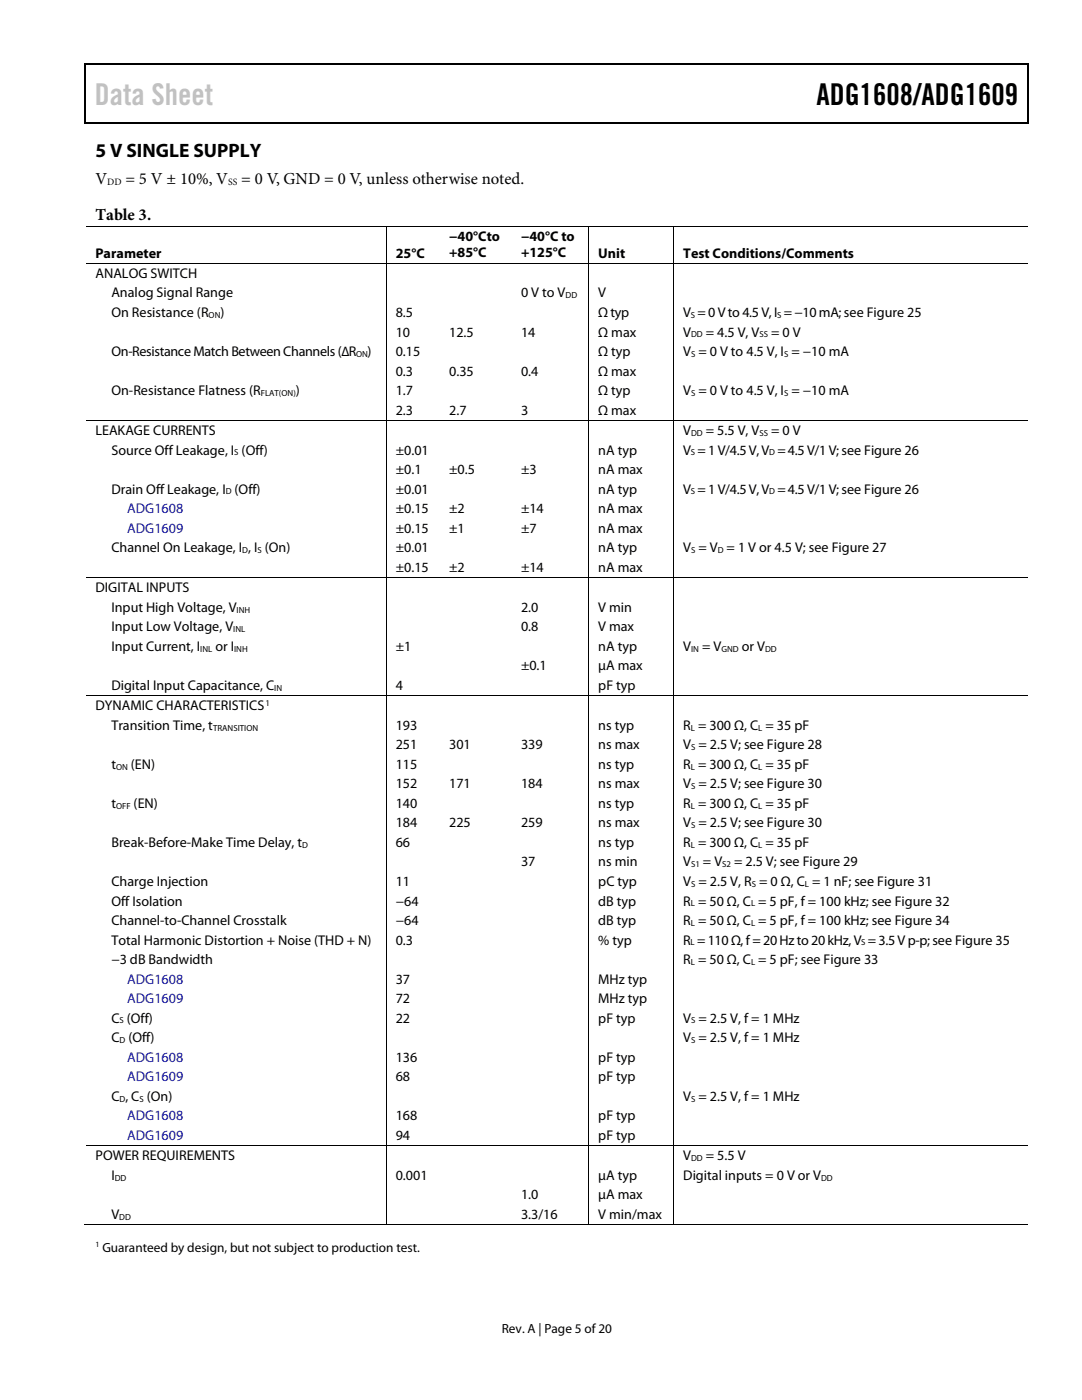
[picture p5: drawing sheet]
<svg xmlns="http://www.w3.org/2000/svg" width="216mm" height="279mm" viewBox="0 0 216 279" stroke-linecap="round" stroke-linejoin="round" font-family="sans-serif">
<defs><g id="words">
<text font-size="6" fill="#c1c1c1" x="18.9" y="21">Data Sheet</text>
<text font-size="6" x="162.9" y="21">ADG1608/ADG1609</text>
<text font-size="3.9" x="19" y="31.3">5 V SINGLE SUPPLY</text>
<g font-size="3.3">
<text x="19" y="36.8">V</text>
<text x="25" y="36.8">= 5 V ± 10%, V</text>
<text x="48.1" y="36.8">= 0 V, GND = 0 V, unless otherwise noted.</text>
<text x="19.1" y="43.9">Table 3.</text>
</g>
<g font-size="2.8">
<text x="19" y="51.4">Parameter</text>
<text x="79" y="51.4">25°C</text>
<text x="89.6" y="48.2">−40°Cto</text>
<text x="89.6" y="51.4">+85°C</text>
<text x="104" y="48.2">−40°C to</text>
<text x="104" y="51.4">+125°C</text>
<text x="119.4" y="51.4">Unit</text>
<text x="136.3" y="51.4">Test Conditions/Comments</text>
<text x="19" y="55.5">ANALOG SWITCH</text>
<text x="22.2" y="59.4">Analog Signal Range</text>
<text x="104" y="59.4">0 V to V</text>
<text x="119.4" y="59.4">V</text>
<text x="22.2" y="63.3">On Resistance (R</text>
<text x="44" y="63.3">)</text>
<text x="79" y="63.3">8.5</text>
<text x="119.4" y="63.3">Ωtyp</text>
<text x="136.3" y="63.3">V = 0 V to4.5V, I = −10 mA;see Figure 25</text>
<text x="22.2" y="71.1">On-Resistance Match Between Channels (∆R</text>
<text x="73.3" y="71.1">)</text>
<text x="79" y="71.1">0.15</text>
<text x="79" y="67.2">10</text>
<text x="89.6" y="67.2">12.5</text>
<text x="104" y="67.2">14</text>
<text x="119.4" y="67.2">Ω max</text>
<text x="119.4" y="71.1">Ω typ</text>
<text x="136.3" y="71.1">V = 0 V to 4.5 V, I = −10 mA</text>
<text x="136.3" y="67.2">V</text>
<text x="140.8" y="67.2">= 4.5 V, V</text>
<text x="153.9" y="67.2">= 0 V</text>
<text x="79" y="75">0.3</text>
<text x="89.6" y="75">0.35</text>
<text x="104" y="75">0.4</text>
<text x="119.4" y="75">Ω max</text>
<text x="22.2" y="78.8">On-Resistance Flatness (R</text>
<text x="59.1" y="78.8">)</text>
<text x="79" y="78.8">1.7</text>
<text x="79" y="82.7">2.3</text>
<text x="89.6" y="82.7">2.7</text>
<text x="104" y="82.7">3</text>
<text x="119.4" y="82.7">Ω max</text>
<text x="119.4" y="78.8">Ω typ</text>
<text x="136.3" y="78.8">V = 0 V to 4.5 V, I = −10 mA</text>
<text x="19" y="86.8">LEAKAGE CURRENTS</text>
<text x="136.3" y="86.8">V</text>
<text x="140.8" y="86.8">= 5.5 V, V</text>
<text x="153.9" y="86.8">= 0 V</text>
<text x="22.2" y="90.7">Source Off Leakage, I (Off)</text>
<text x="79" y="94.6">±0.1</text>
<text x="79" y="90.7">±0.01</text>
<text x="89.6" y="94.6">±0.5</text>
<text x="104" y="94.6">±3</text>
<text x="119.4" y="90.7">nA typ</text>
<text x="119.4" y="94.6">nA max</text>
<text x="136.3" y="90.7">V = 1 V/4.5 V, V = 4.5V/1 V;see Figure 26</text>
<text x="22.2" y="98.5">Drain Off Leakage, I (Off)</text>
<text x="79" y="98.5">±0.01</text>
<text x="119.4" y="98.5">nA typ</text>
<text x="136.3" y="98.5">V = 1 V/4.5 V, V = 4.5 V/1 V;see Figure 26</text>
<text x="79" y="102.4">±0.15</text>
<text x="79" y="106.3">±0.15</text>
<text x="89.6" y="102.4">±2</text>
<text x="89.6" y="106.3">±1</text>
<text x="104" y="102.4">±14</text>
<text x="104" y="106.3">±7</text>
<text x="119.4" y="102.4">nA max</text>
<text x="119.4" y="106.3">nA max</text>
<text x="22.2" y="110.2">Channel On Leakage, I , I (On)</text>
<text x="79" y="110.2">±0.01</text>
<text x="119.4" y="110.2">nA typ</text>
<text x="136.3" y="110.2">V = V = 1 V or 4.5 V; see Figure 27</text>
<text x="19" y="118.2">DIGITAL INPUTS</text>
<text x="79" y="114.1">±0.15</text>
<text x="89.6" y="114.1">±2</text>
<text x="104" y="114.1">±14</text>
<text x="119.4" y="114.1">nA max</text>
<text x="22.2" y="122.1">Input High Voltage, V</text>
<text x="22.2" y="126">Input Low Voltage, V</text>
<text x="104" y="126">0.8</text>
<text x="104" y="122.1">2.0</text>
<text x="119.4" y="126">V max</text>
<text x="119.4" y="122.1">V min</text>
<text x="22.2" y="129.9">Input Current, I</text>
<text x="43" y="129.9">or I</text>
<text x="79" y="129.9">±1</text>
<text x="119.4" y="129.9">nA typ</text>
<text x="136.3" y="129.9">V</text>
<text x="140.1" y="129.9">= V</text>
<text x="148" y="129.9">or V</text>
<text x="22.2" y="137.7">Digital Input Capacitance, C</text>
<text x="79" y="137.7">4</text>
<text x="104" y="133.8">±0.1</text>
<text x="119.4" y="137.7">pF typ</text>
<text x="119.4" y="133.8">µA max</text>
<text x="19" y="141.7">DYNAMIC CHARACTERISTICS</text>
<text x="22.2" y="145.6">Transition Time, t</text>
<text x="79" y="145.6">193</text>
<text x="79" y="149.5">251</text>
<text x="89.6" y="149.5">301</text>
<text x="104" y="149.5">339</text>
<text x="119.4" y="149.5">ns max</text>
<text x="119.4" y="145.6">ns typ</text>
<text x="136.3" y="149.5">V = 2.5 V; see Figure 28</text>
<text x="136.3" y="145.6">R = 300 Ω, C = 35 pF</text>
<text x="22.2" y="153.4">t</text>
<text x="26.1" y="153.4">(EN)</text>
<text x="79" y="153.4">115</text>
<text x="119.4" y="153.4">ns typ</text>
<text x="136.3" y="153.4">R = 300 Ω, C = 35 pF</text>
<text x="22.2" y="161.2">t</text>
<text x="26.7" y="161.2">(EN)</text>
<text x="79" y="157.3">152</text>
<text x="79" y="161.2">140</text>
<text x="89.6" y="157.3">171</text>
<text x="104" y="157.3">184</text>
<text x="119.4" y="157.3">ns max</text>
<text x="119.4" y="161.2">ns typ</text>
<text x="136.3" y="157.3">V = 2.5 V; see Figure 30</text>
<text x="136.3" y="161.2">R = 300 Ω, C = 35 pF</text>
<text x="79" y="165.1">184</text>
<text x="89.6" y="165.1">225</text>
<text x="104" y="165.1">259</text>
<text x="119.4" y="165.1">ns max</text>
<text x="136.3" y="165.1">V = 2.5 V; see Figure 30</text>
<text x="22.2" y="169">Break-Before-Make Time Delay, t</text>
<text x="79" y="169">66</text>
<text x="104" y="172.9">37</text>
<text x="119.4" y="169">ns typ</text>
<text x="119.4" y="172.9">ns min</text>
<text x="136.3" y="169">R = 300 Ω, C = 35 pF</text>
<text x="136.3" y="172.9">V</text>
<text x="140.3" y="172.9">= V</text>
<text x="146.5" y="172.9">= 2.5 V; see Figure 29</text>
<text x="22.2" y="176.8">Charge Injection</text>
<text x="79" y="176.8">11</text>
<text x="119.4" y="176.8">pC typ</text>
<text x="136.3" y="176.8">V = 2.5 V, R = 0 Ω, C = 1 nF; see Figure 31</text>
<text x="22.2" y="180.7">Off Isolation</text>
<text x="22.2" y="184.6">Channel-to-Channel Crosstalk</text>
<text x="79" y="184.6">−64</text>
<text x="79" y="180.7">−64</text>
<text x="119.4" y="184.6">dB typ</text>
<text x="119.4" y="180.7">dB typ</text>
<text x="136.3" y="184.6">R = 50 Ω, C = 5 pF, f = 100 kHz; see Figure 34</text>
<text x="136.3" y="180.7">R = 50 Ω, C = 5 pF, f = 100 kHz; see Figure 32</text>
<text x="22.2" y="188.5">Total Harmonic Distortion + Noise (THD + N)</text>
<text x="79" y="188.5">0.3</text>
<text x="119.4" y="188.5">% typ</text>
<text x="136.3" y="188.5">R = 110 Ω, f = 20 Hz to 20 kHz,V = 3.5 V p-p;see Figure 35</text>
<text x="22.2" y="192.4">−3 dB Bandwidth</text>
<text x="79" y="196.3">37</text>
<text x="119.4" y="196.3">MHz typ</text>
<text x="136.3" y="192.4">R = 50 Ω, C = 5 pF; see Figure 33</text>
<text x="79" y="200.2">72</text>
<text x="119.4" y="200.2">MHz typ</text>
<text x="22.2" y="204.1">C (Off)</text>
<text x="22.2" y="208">C (Off)</text>
<text x="79" y="204.1">22</text>
<text x="119.4" y="204.1">pF typ</text>
<text x="136.3" y="204.1">V = 2.5 V, f = 1 MHz</text>
<text x="136.3" y="208">V = 2.5 V, f = 1 MHz</text>
<text x="79" y="211.9">136</text>
<text x="79" y="215.8">68</text>
<text x="119.4" y="211.9">pF typ</text>
<text x="119.4" y="215.8">pF typ</text>
<text x="22.2" y="219.7">C , C (On)</text>
<text x="136.3" y="219.7">V = 2.5 V, f = 1 MHz</text>
<text x="79" y="223.6">168</text>
<text x="79" y="227.5">94</text>
<text x="119.4" y="223.6">pF typ</text>
<text x="119.4" y="227.5">pF typ</text>
<text x="19" y="231.6">POWER REQUIREMENTS</text>
<text x="136.3" y="231.6">V</text>
<text x="140.8" y="231.6">= 5.5 V</text>
<text x="22.2" y="235.5">I</text>
<text x="79" y="235.5">0.001</text>
<text x="104" y="239.4">1.0</text>
<text x="119.4" y="239.4">µA max</text>
<text x="119.4" y="235.5">µA typ</text>
<text x="136.3" y="235.5">Digital inputs = 0 V or V</text>
<text x="22.2" y="243.2">V</text>
<text x="104" y="243.2">3.3/16</text>
<text x="119.4" y="243.2">V min/max</text>
</g>
<g font-size="2.8" fill="#00f">
<text x="25.4" y="102.4">ADG1608</text>
<text x="25.4" y="106.3">ADG1609</text>
<text x="25.4" y="196.3">ADG1608</text>
<text x="25.4" y="200.2">ADG1609</text>
<text x="25.4" y="211.9">ADG1608</text>
<text x="25.4" y="215.8">ADG1609</text>
<text x="25.4" y="223.6">ADG1608</text>
<text x="25.4" y="227.5">ADG1609</text>
</g>
<g font-size="2.6">
<text x="20.4" y="249.8">Guaranteed by design, but not subject to production test.</text>
<text x="100.1" y="266">Rev. A | Page 5 of 20</text>
</g>
<g font-size="1.9">
<text x="21.4" y="36.9">DD</text>
<text x="45.5" y="36.9">SS</text>
</g>
<g font-size="1.8">
<text x="112.8" y="59.5">DD</text>
<text x="41.6" y="63.4">ON</text>
<text x="137.8" y="63.4">S</text>
<text x="155.1" y="63.4">S</text>
<text x="71.1" y="71.2">ON</text>
<text x="137.9" y="67.3">DD</text>
<text x="137.9" y="71.2">S</text>
<text x="151.5" y="67.3">SS</text>
<text x="156.4" y="71.2">S</text>
<text x="52" y="79">FLAT(ON)</text>
<text x="137.9" y="79">S</text>
<text x="156.4" y="79">S</text>
<text x="137.9" y="87">DD</text>
<text x="151.5" y="87">SS</text>
<text x="46.8" y="90.9">S</text>
<text x="137.8" y="90.9">S</text>
<text x="153.5" y="90.9">D</text>
<text x="45" y="98.7">D</text>
<text x="137.8" y="98.7">S</text>
<text x="153.5" y="98.7">D</text>
<text x="48.3" y="110.4">D</text>
<text x="51.4" y="110.4">S</text>
<text x="137.9" y="110.4">S</text>
<text x="143.2" y="110.4">D</text>
<text x="47.2" y="122.2">INH</text>
<text x="40" y="130">INL</text>
<text x="46.5" y="126.1">INL</text>
<text x="46.7" y="130">INH</text>
<text x="137.9" y="130">IN</text>
<text x="143.9" y="130">GND</text>
<text x="152.7" y="130">DD</text>
<text x="54.7" y="137.8">IN</text>
<text x="53" y="140.8">1</text>
<text x="42.5" y="145.8">TRANSITION</text>
<text x="137.9" y="145.8">L</text>
<text x="137.9" y="149.7">S</text>
<text x="151.3" y="145.8">L</text>
<text x="23.2" y="153.6">ON</text>
<text x="137.9" y="153.6">L</text>
<text x="151.3" y="153.6">L</text>
<text x="23.2" y="161.4">OFF</text>
<text x="137.9" y="161.4">L</text>
<text x="137.9" y="157.5">S</text>
<text x="151.3" y="161.4">L</text>
<text x="137.9" y="165.3">S</text>
<text x="60.3" y="169.2">D</text>
<text x="137.9" y="169.2">L</text>
<text x="137.9" y="173.1">S1</text>
<text x="144.1" y="173.1">S2</text>
<text x="151.3" y="169.2">L</text>
<text x="137.9" y="177">S</text>
<text x="150" y="177">S</text>
<text x="160.6" y="177">L</text>
<text x="137.9" y="180.9">L</text>
<text x="137.9" y="184.8">L</text>
<text x="149.9" y="180.9">L</text>
<text x="149.9" y="184.8">L</text>
<text x="137.8" y="188.7">L</text>
<text x="171.9" y="188.7">S</text>
<text x="137.9" y="192.6">L</text>
<text x="149.9" y="192.6">L</text>
<text x="23.9" y="204.3">S</text>
<text x="23.9" y="208.2">D</text>
<text x="137.9" y="204.3">S</text>
<text x="137.9" y="208.2">S</text>
<text x="23.9" y="219.9">D</text>
<text x="27.8" y="219.9">S</text>
<text x="137.9" y="219.9">S</text>
<text x="137.9" y="231.7">DD</text>
<text x="22.9" y="235.6">DD</text>
<text x="163.9" y="235.6">DD</text>
<text x="23.8" y="243.4">DD</text>
</g>
<text font-size="1.6" x="19" y="248.9">1</text>
</g></defs>
<g fill="#000">
<path d="M16.9 12.7h.2v1h-.2zM16.9 12.7h.2v.3h-.2zM82.5 12.7h.3v.3h-.3zM205.1 12.7h.2v1h-.2zM205.1 12.7h.2v.3h-.2zM16.9 24.4h.2v.3h-.2zM82.3 24.4h.2v.3h-.2zM205.1 24.4h.2v.3h-.2zM77 45.1h.2v.2h-.2zM77 52.5h.2v.1h-.2zM87.7 45.1h.2v.2h-.2zM87.7 52.5h.2v.1h-.2z"/>
<path d="M102.1 45.1h.1v.2h-.1zM102.1 52.5h.1v.1h-.1zM117.4 45.1h.2v.2h-.2zM117.4 52.5h.2v.1h-.2zM134.3 45.1h.2v.2h-.2zM134.3 52.5h.2v.1h-.2zM77 83.8h.2v.2h-.2zM87.7 83.8h.2v.2h-.2zM102.1 83.8h.1v.2h-.1zM117.4 83.8h.2v.2h-.2zM134.3 83.8h.2v.2h-.2zM77 115.2h.2v.1h-.2z"/>
<path d="M87.7 115.2h.2v.1h-.2zM102.1 115.2h.1v.1h-.1zM117.4 115.2h.2v.1h-.2zM134.3 115.2h.2v.1h-.2zM77 138.7h.2v.2h-.2zM87.7 138.7h.2v.2h-.2zM102.1 138.7h.1v.2h-.1zM117.4 138.7h.2v.2h-.2zM134.3 138.7h.2v.2h-.2zM77 228.5h.2v.2h-.2zM87.7 228.5h.2v.2h-.2zM102.1 228.5h.1v.2h-.1z"/>
<path d="M117.4 228.5h.2v.2h-.2zM134.3 228.5h.2v.2h-.2zM77 244.3h.2v.2h-.2zM87.5 244.3h.2v.2h-.2zM101.8 244.3h.2v.2h-.2zM117.4 244.3h.2v.2h-.2zM134.3 244.3h.2v.2h-.2z"/>
</g>
<path d="M17 13.7v10.7M17.1 12.8h65.4M82.8 12.8h122.3M205.2 13.7v10.7M17.1 24.5h188" fill="none" stroke="#000" stroke-width=".25"/>
<g fill="none" stroke="#000" stroke-width=".2">
<path d="M17.1 45.2h59.9M17.1 52.5h59.9M77.1 45.3v7.2M77.1 52.6v31.2M77.2 45.2h10.5M77.2 52.5h10.5M87.9 45.2h14.2M87.9 52.5h14.2M102.2 45.2h15.2M102.2 52.5h15.2M117.5 45.3v7.2M117.5 52.6v31.2"/>
<path d="M117.6 45.2h16.7M117.6 52.5h16.7M134.4 45.3v7.2M134.4 52.6v31.2M134.5 45.2h70.6M134.5 52.5h70.6M17.1 83.9h59.9M77.1 84v31.2M77.2 83.9h10.5M87.9 83.9h14.2M102.2 83.9h15.2M117.5 84v31.2"/>
<path d="M117.6 83.9h16.7M134.4 84v31.2M134.5 83.9h70.6M17.1 115.3h59.9M77.1 115.3v23.4M77.2 115.3h10.5M87.9 115.3h14.2M102.2 115.3h15.2M117.5 115.3v23.4M117.6 115.3h16.7M134.4 115.3v23.4M134.5 115.3h70.6"/>
<path d="M17.1 138.8h59.9M77.1 138.9v89.6M77.2 138.8h10.5M87.9 138.8h14.2M102.2 138.8h15.2M117.5 138.9v89.6M117.6 138.8h16.7M134.4 138.9v89.6M134.5 138.8h70.6M17.1 228.6h59.9M77.1 228.7v15.6M77.2 228.6h10.5"/>
<path d="M87.9 228.6h14.2M102.2 228.6h15.2M117.5 228.7v15.6M117.6 228.6h16.7M134.4 228.7v15.6M134.5 228.6h70.6M16.9 244.4h60.1M77.2 244.4h40.2M117.6 244.4h16.7M134.5 244.4h70.6"/>
</g>
<use href="#words"/>
</svg>
